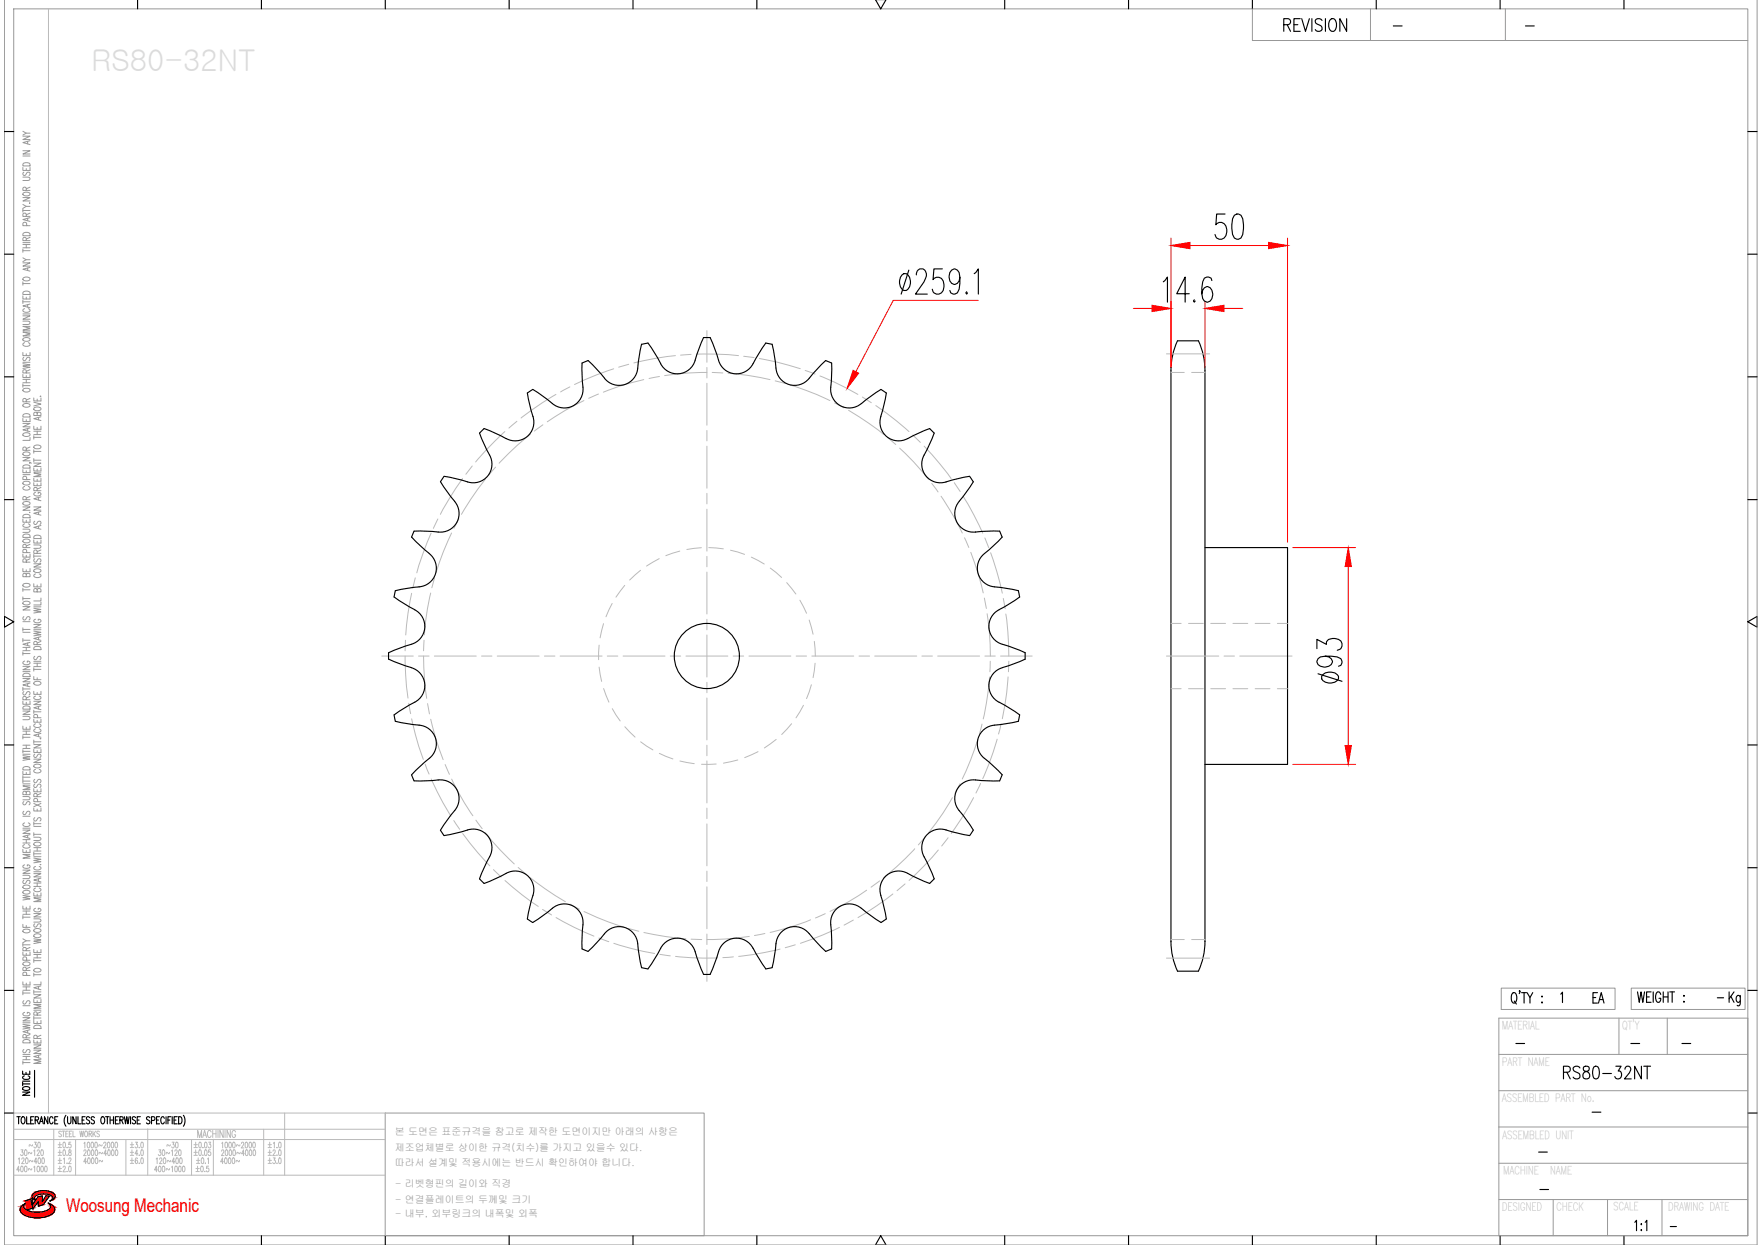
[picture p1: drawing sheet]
<svg xmlns="http://www.w3.org/2000/svg" width="297mm" height="210mm" viewBox="0 0 297 210" stroke-linecap="round" stroke-linejoin="round" font-family="sans-serif">
<defs><g id="words">
<text font-size="5.3" x="290.7" y="170.7">Kg</text>
<text font-size="4.9" x="267.8" y="170.4">EA</text>
<text font-size="3.2" fill="#f00" x="11.1" y="204.3">Woosung Mechanic</text>
<g font-size="2.6">
<text x="234.2" y="5.6">-</text>
<text x="256.5" y="5.6">-</text>
<text x="288.9" y="169.3">-</text>
<text x="254.7" y="177.1">-</text>
<text x="274.1" y="177.1">-</text>
<text x="282.9" y="177.1">-</text>
<text x="267.8" y="188.7">-</text>
<text x="258.6" y="195.4">-</text>
<text x="258.9" y="201.8">-</text>
<text x="280.8" y="208.1">-</text>
</g>
<g font-size="1.7" fill="#989898">
<text x="66.6" y="191.4">본 도면은 표준규격을 참고로 제작한 도면이지만 아래의 사항은</text>
<text x="66.6" y="194.1">제조업체별로 상이한 규격(치수)를 가지고 있을수 있다.</text>
<text x="66.6" y="196.6">따라서 설계및 적용시에는 반드시 확인하여야 합니다.</text>
<text x="66.7" y="200.2">- 리벳형핀의 길이와 직경</text>
<text x="66.7" y="202.8">- 연결플레이트의 두께및 크기</text>
<text x="66.7" y="205.2">- 내부, 외부링크의 내폭및 외폭</text>
</g>
</g></defs>
<!-- layer: 0 -->
<g fill="none" stroke="#989898" stroke-width=".17">
<path d="M.7 -.1v210h295.7v-210M2.3 1.5h292.5v206.8h-292.5zM211.3 1.5v5.3h83.5M231.2 1.5v5.3M253.9 1.5v5.3M3.9 33.3h1.2l-1.2 .6h1.2M3.9 29.9h.8l.4 .2-.2 .3h-1M3.9 28.2v.5h1.2v-.5M3.9 25.4h1.2l-1.2 .6h1.2M3.9 23h1.2l-1.2 .5h1.2M3.9 35.2v.6M3.9 35.5h1.2"/>
<path d="M3.9 34.5l.5 .3M3.9 26.3h1.2M3.9 22.1l.5 .4M3.9 39.3a.82 .82 0 0 1 1.2 .1v.3h-1.2zM3.9 32.5a.91 .91 0 0 1 1.2 .1 .64 .64 0 0 1-.6 .4 .64 .64 0 0 1-.6-.4zM3.9 27.6a.84 .84 0 0 1 1.2 .1v.3h-1.2zM4 29l-.1 .4 .1 .2 .3-.1a.52 .52 0 0 1 .7-.4l.1 .3-.2 .2M4.4 36.5v-.5h-.4l-.1 .5h1.2M4.4 32.1l-.1-.5h-.4v.5h1.2M4.4 28.4v.3M4.5 38.1l-.1-.5-.1-.1-.4 .1v.5h1.2M4.7 23.8v.4"/>
<path d="M4.7 36.8v.4M5 34.2v.1zM5.1 36.7l-1.2 .3 1.2 .3M5.1 34.8h-.7l-.5 .3M5.1 23.7l-1.2 .3 1.2 .4M5.1 22.5h-.7l-.5 .3M5.1 35.9l-.7 .3M5.1 31.6l-.7 .2M3.9 59.4v.6h1.2v-.6M3.9 54.1h.8l.4 .3-.2 .3h-1M3.9 53.2h1.2l-1.2 .6h1.2M3.9 49.9v.5h1.2v-.5"/>
<path d="M3.9 44.3h1.2l-1.2 .6h1.2M3.9 42v.5M3.9 47.5v.6M3.9 50.6v.6M3.9 52.9h1.2M3.9 50.9h1.2M3.9 47.8h1.2M3.9 43.5l.5 .3M3.9 42.3h1.2M3.9 41.8h1.2M3.9 41.2h1.2M3.9 40.9h1.2"/>
<path d="M3.9 57.1a.91 .91 0 0 1 1.2 0 .69 .69 0 0 1-1.2 .3zM3.9 49.2a.82 .82 0 0 1 1.2 .2v.2h-1.2zM3.9 46.9a.71 .71 0 0 1 1.2 .2 .7 .7 0 0 1-1.2-.1zM4.2 57.8a.32 .32 0 0 0-.3 .4 .32 .32 0 0 0 .4 .2h.3a.32 .32 0 0 0 .5-.2 .32 .32 0 0 0-.3-.4M4.2 52a.32 .32 0 0 0-.3 .5 .32 .32 0 0 0 .4 .2h.3a.32 .32 0 0 0 .5-.2 .32 .32 0 0 0-.3-.5M4.4 40.6v-.5h-.4l-.1 .5h1.2M4.4 41.2v.6M4.4 50.1v.3M4.4 59.6v.4M4.7 45.2v.4M4.7 51.4v.4M5.1 56h-1.2l1.2 .3-1.2 .3h1.2"/>
<path d="M5.1 55h-1.2l1.2 .3-1.2 .4h1.2M5.1 51.3l-1.2 .3 1.2 .3M5.1 45.1l-1.2 .3 1.2 .3M5.1 43.8h-.7l-.5 .3M5.1 40l-.7 .3M3.9 79.2v.5h1.2v-.5M3.9 77.1h1.2l-1.2 .6h1.2M3.9 73.2a.72 .72 0 0 1 1.2 .2 .87 .87 0 0 1-1.2 0zM3.9 71.4h1.2l-1.2 .6h1.2M3.9 70.5v.6h1.2v-.6M3.9 63.1v.5h1.2v-.5M3.9 61.3l1.2 .2-1.2 .2 1.2 .2-1.2 .2"/>
<path d="M3.9 64.7v.6M3.9 65h1.2M3.9 64.5h1.2M3.9 64h1.2M3.9 61.1h1.2M3.9 78.5a.84 .84 0 0 1 1.2 .1v.3h-1.2zM3.9 76.4a.71 .71 0 0 1 1.2 .2 .7 .7 0 0 1-1.2-.2zM3.9 69.9a.79 .79 0 0 1 1.2 .1v.3h-1.2zM3.9 68.2a.91 .91 0 0 1 1.2 .1 .69 .69 0 0 1-1.2 .2zM3.9 65.6a.74 .74 0 0 1 1.2 .2 .7 .7 0 0 1-1.2-.1zM4 60.2a.29 .29 0 0 0-.1 .5 .29 .29 0 0 0 .5-.1l.1-.2a.31 .31 0 0 1 .5-.1 .31 .31 0 0 1-.1 .5M4.4 75.9v-.5h-.5v.5h1.2"/>
<path d="M4.4 67.7v-.4l-.4-.1-.1 .5h1.2M4.4 62.9v-.5h-.5v.5h1.2M4.4 63.3v.3M4.4 64v.5M4.4 70.8v.3M4.4 79.4v.3M4.7 72.3v.4M5 78l.3 .1M5.1 73.8v.4h-1.2M5.1 72.2l-1.2 .3 1.2 .3M5.1 75.4l-.7 .2M5.1 67.2l-.7 .3"/>
<path d="M5.1 62.3l-.7 .3M5.7 78.9v.5h1.2v-.5M5.7 78.1h1.2l-1.2 .5h1.2M5.7 71.9v.5h1.2v-.5M5.7 67.8l1.2 .3-1.2 .3M5.7 67.1v.5h1.2v-.5M5.7 73.5v.5M5.7 75.8v.6M5.7 77.3v.6M5.7 77.6h1.2M5.7 76.1h1.2M5.7 73.7h1.2"/>
<path d="M5.7 73.3h1.2M5.7 72.7h1.2M5.8 75.2a.71 .71 0 0 1 1.1 .2 .73 .73 0 0 1-1.2-.1zM5.8 68.8a.91 .91 0 0 1 1.1 0 .69 .69 0 0 1-1.1 .3zM6.3 69.7l.2-.2h.3l.1 .2v.4h-1.2l.1-.6 .4 .1 .1 .5M6.3 67.3v.3M6.3 72.1v.3M6.3 72.7v.6M6.3 79.1v.3M6.5 70.4v.4M6.8 66.8h.1zM6.9 79.7h-1.2l1.2 .3-1.2 .4h1.2"/>
<path d="M6.9 70.3l-1.2 .3 1.2 .3M3.9 95.9v.5h1.2v-.5M3.9 93.4v.5h1.2v-.5M3.9 89.2h1l.2 .2-.2 .3-1 .1M3.9 87.5v.5h1.2v-.5M3.9 85.5h1.2l-1.2 .5h1.2M3.9 99.2v.5M3.9 99.4h1.2M3.9 80h1.2M3.9 98.5a.91 .91 0 0 1 1.2 .1 .64 .64 0 0 1-.6 .4 .64 .64 0 0 1-.6-.4zM3.9 91.1a.71 .71 0 0 1 1.2 .2 .73 .73 0 0 1-1.2-.2zM3.9 90.2a.79 .79 0 0 1 1.2 .1v.3h-1.2z"/>
<path d="M3.9 86.9a.82 .82 0 0 1 1.2 .1v.3h-1.2zM3.9 84.7a.91 .91 0 0 1 1.2 .1 .64 .64 0 0 1-.6 .4 .64 .64 0 0 1-.6-.4zM3.9 81.3a.91 .91 0 0 1 1.2 .1 .64 .64 0 0 1-.6 .4 .64 .64 0 0 1-.6-.4zM4.2 88.3a.32 .32 0 0 0-.3 .4 .32 .32 0 0 0 .4 .2h.3a.32 .32 0 0 0 .5-.2 .32 .32 0 0 0-.3-.4M4.2 82a.32 .32 0 0 0-.3 .4 .32 .32 0 0 0 .4 .2h.3a.32 .32 0 0 0 .5-.2 .32 .32 0 0 0-.3-.4M4.4 96.9l.3-.2h.3l.1 .2v.3h-1.2l.1-.5h.4v.5M4.4 94.8v-.5l-.4-.1-.1 .6h1.2M4.4 92.3l-.1-.5-.4 .1v.4h1.2M4.4 84.3v-.5l-.4-.1-.1 .6h1.2M4.4 87.7v.3M4.4 93.6v.3M4.4 96.1v.3"/>
<path d="M4.5 93.2l-.1-.5h-.5v.5h1.2M4.5 80.8l-.1-.4-.1-.1-.4 .1v.4h1.2M5 86.4h.1M5.1 94.2l-.7 .3M5.1 91.8l-.7 .2M5.1 83.7l-.7 .3M5.7 98.4v.5h1.2v-.5M5.7 95.1h1.2l-1.2 .5h1.2M5.7 91.9h.9l.3 .2-.2 .3h-1M5.7 91v.6h1.2v-.6M5.7 85.5h1.2l-1.2 .5h1.2M5.7 81.4v.5h1.2v-.5"/>
<path d="M5.7 80.6v.5h1.2v-.5M5.7 93.5v.6M5.7 93.8h1.2M5.8 96a.91 .91 0 0 1 1.1 .1 .64 .64 0 0 1-.6 .4 .64 .64 0 0 1-.6-.4zM5.8 90.4a.79 .79 0 0 1 1.1 .1v.3h-1.2zM5.9 94.2a.29 .29 0 0 0-.2 .5 .29 .29 0 0 0 .5-.1l.1-.2a.31 .31 0 0 1 .5-.1 .31 .31 0 0 1-.1 .5M5.9 87.9l-.2 .2 .2 .3 .3-.1 .1-.3a.3 .3 0 0 1 .5-.1 .3 .3 0 0 1-.1 .5M6 96.8a.32 .32 0 0 0-.3 .4 .32 .32 0 0 0 .5 .2h.2a.32 .32 0 0 0 .5-.2 .32 .32 0 0 0-.3-.4M6 83a.32 .32 0 0 0-.3 .4 .32 .32 0 0 0 .5 .2h.2a.34 .34 0 0 0 .5-.3 .34 .34 0 0 0-.5-.3v.2M6.3 99.4l.2-.2 .3 .1 .1 .1v.4h-1.2l.1-.5h.4l.1 .5M6.3 93.3l-.1-.5h-.4l-.1 .5h1.2M6.3 82.7l-.1-.5h-.4l-.1 .5h1.2"/>
<path d="M6.3 80.8v.3M6.3 81.6v.3M6.3 91.2v.4M6.3 98.6v.3M6.5 83.9v.4M6.5 86.4v.4M6.5 88.7v.4M6.9 88.6l-1.2 .3 1.2 .3M6.9 86.2l-1.2 .3 1.2 .4M6.9 83.8l-1.2 .3 1.2 .3M6.9 92.7l-.6 .3M6.9 82.2l-.6 .3"/>
<path d="M3.9 119.9h1.2l-1.2 .6h1.2M3.9 118.2v.5h1.2v-.5M3.9 114.4h1.2l-1.2 .5h1.2M3.9 112.3h1.2l-1.2 .6h1.2M3.9 102.3h1.2l-1.2 .5h1.2M3.9 100.6v.6M3.9 105.8v.6M3.9 107.6v.6M3.9 109.9v.6M3.9 115.9v.5M3.9 116.2h1.2M3.9 113.2h1.2"/>
<path d="M3.9 110.2h1.2M3.9 109.7h1.2M3.9 109.1h1.2M3.9 107.9h1.2M3.9 106.6h1.2M3.9 106.1h1.2M3.9 104.8h1.2M3.9 100.9h1.2M3.9 119.2a.84 .84 0 0 1 1.2 .1v.3h-1.2zM3.9 113.7a.82 .82 0 0 1 1.2 .1v.3h-1.2zM3.9 101.5a.91 .91 0 0 1 1.2 .1 .69 .69 0 0 1-1.2 .2zM4 116.6a.29 .29 0 0 0-.1 .5 .29 .29 0 0 0 .5-.1l.1-.2a.31 .31 0 0 1 .5-.1 .31 .31 0 0 1-.1 .5"/>
<path d="M4 104a.29 .29 0 0 0-.1 .4 .29 .29 0 0 0 .5 0l.1-.3a.31 .31 0 0 1 .5-.1 .31 .31 0 0 1-.1 .5M4.2 111.5a.32 .32 0 0 0-.3 .4 .32 .32 0 0 0 .4 .2h.3a.34 .34 0 0 0 .5-.3 .34 .34 0 0 0-.5-.3v.2M4.4 118v-.5l-.4-.1-.1 .6h1.2M4.4 109.1v.6M4.4 118.4v.3M4.7 108.4v.4M4.7 115.3v.4M5.1 115.2l-1.2 .3 1.2 .3M5.1 108.3l-1.2 .3 1.2 .3M5.1 117.4l-.7 .3M5.7 118.2h1.2l-1.2 .6h1.2M5.7 116.6v.5h1.2v-.5"/>
<path d="M5.7 114.1v.5h1.2M5.7 106.4l1.2 .2-1.2 .2 1.2 .2-1.2 .2M5.7 105.3h1.2l-1.2 .5h1.2M5.7 102.5l1.2 .3-1.2 .1 1.2 .3-1.2 .1M5.7 112.6v.5M5.7 119.7v.6M5.7 112.9h1.2M5.7 112.4h1.2M5.7 111.8h1.2M5.7 111.5h1.2M5.7 106.2h1.2M5.7 102.3h1.2"/>
<path d="M5.8 115a.71 .71 0 0 1 1.1 .3 .7 .7 0 0 1-1.2-.2zM5.8 109.1a.84 .84 0 0 1 1.1 .2v.2h-1.2zM5.9 110.7a.29 .29 0 0 0-.2 .4 .29 .29 0 0 0 .5 0l.1-.3a.31 .31 0 0 1 .5-.1 .31 .31 0 0 1-.1 .5M6 117.4a.32 .32 0 0 0-.3 .4 .32 .32 0 0 0 .5 .2h.2a.32 .32 0 0 0 .5-.2 .32 .32 0 0 0-.3-.4M6 104.4a.32 .32 0 0 0-.3 .4 .32 .32 0 0 0 .5 .2h.2a.33 .33 0 0 0 .5-.3 .33 .33 0 0 0-.5-.3v.2M6.3 108.7l-.1-.5h-.4l-.1 .5h1.2M6.3 111.8v.6M6.3 114.3v.3M6.3 116.7v.4M6.5 107.5v.4M6.5 119.1v.4M6.9 119l-1.2 .3 1.2 .3"/>
<path d="M6.9 107.3l-1.2 .3 1.2 .4M6.9 101.5v.5h-1.2M6.9 100.8v.5h-1.2M6.9 108.1l-.6 .3M3.9 139.9h1.2l-1.2 .6h1.2M3.9 134.3h.8l.4 .2-.2 .3h-1M3.9 130v.6h1.2v-.6M3.9 127.4l1.2 .2-1.2 .2 1.2 .2-1.2 .2M3.9 122.4v.6h1.2v-.6M3.9 120.8h.8l.4 .2-.2 .3h-1M3.9 124v.6M3.9 126.4v.6"/>
<path d="M3.9 130.8v.5M3.9 131.4v.6M3.9 139.6h1.2M3.9 137.6h1.2M3.9 132.2h1.2M3.9 131.7h1.2M3.9 131h1.2M3.9 127.2h1.2M3.9 126.7h1.2M3.9 126.2h1.2M3.9 125.6h1.2M3.9 124.3h1.2"/>
<path d="M3.9 123.8h1.2M3.9 123.3h1.2M3.9 129.4a.82 .82 0 0 1 1.2 .1v.3h-1.2zM4 136.8a.29 .29 0 0 0-.1 .4 .29 .29 0 0 0 .5 0l.1-.3a.31 .31 0 0 1 .5-.1 .31 .31 0 0 1-.1 .5M4 135.1l-.1 .2 .1 .4 .3-.1 .2-.3a.3 .3 0 0 1 .5-.1 .3 .3 0 0 1-.1 .5M4.2 138.7a.32 .32 0 0 0-.3 .4 .32 .32 0 0 0 .4 .3h.3a.32 .32 0 0 0 .5-.3 .32 .32 0 0 0-.3-.4M4.4 133.6l.3-.2h.3l.1 .2v.4h-1.2l.1-.6 .4 .1v.5M4.4 122.6v.4M4.4 123.3v.5M4.4 125.6v.6M4.4 130.2v.4M5.1 132.5h-1.2l1.2 .3-1.2 .3h1.2"/>
<path d="M5.7 136.2v.5h1.2v-.5M5.7 133v.5h1.2v-.5M5.7 128h1.2l-1.2 .6h1.2M5.7 126.3v.6h1.2v-.6M5.7 125.5h1.2l-1.2 .6h1.2M5.7 121.3v.5h1.2v-.5M5.7 124.8v.5M5.7 138.6v.5M5.7 139.3h1.2M5.7 138.9h1.2M5.7 135.5l1.2 .5M5.7 125.1h1.2"/>
<path d="M5.7 120h1.2M5.8 129a.91 .91 0 0 1 1.1 .1 .69 .69 0 0 1-1.1 .2zM5.9 137.9a.29 .29 0 0 0-.2 .4 .29 .29 0 0 0 .5 0l.1-.3a.31 .31 0 0 1 .5-.1 .31 .31 0 0 1-.1 .5M5.9 132.2l-.2 .4a.26 .26 0 0 0 .2 .2 .26 .26 0 0 0 .3-.2l.1-.2a.31 .31 0 0 1 .5-.1 .31 .31 0 0 1-.1 .5M5.9 131.4a.29 .29 0 0 0-.2 .5 .29 .29 0 0 0 .5-.1l.1-.2a.31 .31 0 0 1 .5-.1 .31 .31 0 0 1-.1 .5M5.9 127.1a.29 .29 0 0 0-.2 .5 .29 .29 0 0 0 .5-.1l.1-.2a.31 .31 0 0 1 .5-.1 .31 .31 0 0 1-.1 .5M6 129.7a.32 .32 0 0 0-.3 .4 .32 .32 0 0 0 .5 .2h.2a.32 .32 0 0 0 .5-.2 .32 .32 0 0 0-.3-.4M6 122.9a.32 .32 0 0 0-.3 .4 .32 .32 0 0 0 .5 .2h.2a.32 .32 0 0 0 .5-.2 .32 .32 0 0 0-.3-.4M6 122a.32 .32 0 0 0-.3 .5 .32 .32 0 0 0 .5 .2h.2a.32 .32 0 0 0 .5-.2 .32 .32 0 0 0-.3-.5M6.3 134.3l-.1-.4-.4-.1-.1 .5h1.2M6.3 121.4v.4M6.3 126.5v.4"/>
<path d="M6.3 133.2v.3M6.3 136.4v.3M6.3 135.2v-.5l-.2-.1-.3 .1-.1 .5h1.2M6.3 121v-.5h-.5l-.1 .5h1.2M6.5 123.8v.4M6.8 124.5h.1zM6.9 123.6l-1.2 .4 1.2 .3M6.9 135.5l-1.2 .5M6.9 133.8l-.6 .2M3.9 155.8v.6h1.2M3.9 152.8v.5h1.2v-.5M3.9 151l1.2 .1-1.2 .2 1.2 .2-1.2 .2"/>
<path d="M3.9 149.5a.72 .72 0 0 1 1.2 .1 .87 .87 0 0 1-1.2 0zM3.9 147.6h.8l.4 .2-.2 .3h-1M3.9 146.7h1.2l-1.2 .5h1.2M3.9 143.2v.5h1.2v-.5M3.9 154.4v.5M3.9 159v.6M3.9 159.3h1.2M3.9 158.3l.5 .3M3.9 154.6h1.2M3.9 154.1h1.2M3.9 153.6h1.2M3.9 142.1h1.2"/>
<path d="M3.9 141.6h1.2M3.9 156.8a.91 .91 0 0 1 1.2 .1 .64 .64 0 0 1-.6 .4 .64 .64 0 0 1-.6-.4zM3.9 150.3a.91 .91 0 0 1 1.2 0 .64 .64 0 0 1-.6 .5 .64 .64 0 0 1-.6-.5zM4 148.4a.29 .29 0 0 0-.1 .5 .29 .29 0 0 0 .5-.1l.1-.2a.31 .31 0 0 1 .5-.1 .31 .31 0 0 1-.1 .5M4.2 145.8a.32 .32 0 0 0-.3 .4 .32 .32 0 0 0 .4 .2h.3a.33 .33 0 0 0 .5-.3 .33 .33 0 0 0-.5-.3v.2M4.2 142.4a.32 .32 0 0 0-.3 .4 .32 .32 0 0 0 .4 .2h.3a.32 .32 0 0 0 .5-.2 .32 .32 0 0 0-.3-.4M4.4 141.6v.5M4.4 143.4v.3M4.4 152.9v.4M4.4 153.6v.5M4.4 156v.4M4.7 140.8v.4"/>
<path d="M5.1 158.6h-.7l-.5 .3M5.1 144.1h-1.2l1.2 .3-1.2 .3h1.2M5.1 140.7l-1.2 .3 1.2 .4M5.1 159.7l-.7 .3M5.7 158.3l1.2 .2-1.2 .2 1.2 .2-1.2 .2M5.7 154.9h.9l.3 .2-.2 .3-1 .1M5.7 154h1.2l-1.2 .6h1.2M5.7 150.5v.6h1.2v-.6M5.7 147.3h1.2l-1.2 .5h1.2M5.7 144.7l1.2 .2-1.2 .2 1.2 .2-1.2 .2M5.7 141.2h.9l.3 .2-.2 .3h-1M5.7 140.4v.5"/>
<path d="M5.7 143.7v.5M5.7 149.5h1.2M5.7 148.9h1.2M5.7 147h1.2M5.7 144.4h1.2M5.7 143.9h1.2M5.7 143.5h1.2M5.7 142.9h1.2M5.7 140.7h1.2M5.8 157.6a.71 .71 0 0 1 1.1 .2 .7 .7 0 0 1-1.2-.1zM5.8 156.7a.71 .71 0 0 1 1.1 .2 .7 .7 0 0 1-1.2-.1zM5.8 142.1a.71 .71 0 0 1 1.1 .3 .7 .7 0 0 1-1.2-.2z"/>
<path d="M5.9 155.8l-.2 .1 .2 .4 .3-.1 .1-.3a.3 .3 0 0 1 .5-.1 .3 .3 0 0 1-.1 .5M6 153.1a.32 .32 0 0 0-.3 .4 .32 .32 0 0 0 .5 .2h.2a.34 .34 0 0 0 .5-.3 .34 .34 0 0 0-.5-.3v.2M6 149.7a.32 .32 0 0 0-.3 .4 .32 .32 0 0 0 .5 .2h.2a.32 .32 0 0 0 .5-.2 .32 .32 0 0 0-.3-.4M6 146.1a.32 .32 0 0 0-.3 .4 .32 .32 0 0 0 .5 .2h.2a.32 .32 0 0 0 .5-.2 .32 .32 0 0 0-.3-.4M6.3 142.9v.6M6.3 148.9v.6M6.3 150.7v.4M6.5 148.2v.4M6.8 145.8h.1zM6.9 151.4h-1.2l1.2 .3-1.2 .3h1.2M6.9 148.1l-1.2 .3 1.2 .3M3.9 172.7l1.2 .2-1.2 .2 1.2 .2-1.2 .2"/>
<path d="M3.9 171.6h1.2l-1.2 .5h1.2M3.9 165.5v.6h1.2v-.6M3.9 160.5v.6h1.2v-.6M3.9 179.1h1.2M3.9 167.1v.6M3.9 178.9v.5M3.9 178.7h1.2M3.9 178.1h1.2M3.9 177.8h1.2M3.9 172.4h1.2M3.9 169.6h1.2M3.9 167.4h1.2"/>
<path d="M3.9 167h1.2M3.9 166.4h1.2M3.9 175.4a.82 .82 0 0 1 1.2 .1v.3h-1.2zM3.9 162.3a.71 .71 0 0 1 1.2 .3 .7 .7 0 0 1-1.2-.2zM4 176.9l-.1 .2 .1 .4 .3-.1 .2-.3a.3 .3 0 0 1 .5-.1 .3 .3 0 0 1-.1 .5M4 168.7a.29 .29 0 0 0-.1 .5 .29 .29 0 0 0 .5-.1l.1-.2a.31 .31 0 0 1 .5-.1 .31 .31 0 0 1-.1 .5M4.2 170.7a.32 .32 0 0 0-.3 .4 .32 .32 0 0 0 .4 .2h.3a.33 .33 0 0 0 .5-.3 .33 .33 0 0 0-.5-.3v.2M4.4 175v-.5l-.4-.1-.1 .6h1.2M4.4 163.6v-.5h-.4l-.1 .5h1.2M4.4 160.3v-.5h-.4l-.1 .5h1.2M4.4 160.7v.4M4.4 165.7v.4"/>
<path d="M4.4 166.4v.6M4.4 178.1v.6M4.5 164.5l-.1-.5h-.5v.5h1.2M4.5 161.9l-.1-.5-.1-.1-.4 .1v.5h1.2M4.7 173.7v.4M5.1 173.6l-1.2 .3 1.2 .4M5.1 174.4l-.7 .3M5.1 163.1l-.7 .2M5.7 177.1h1.2l-1.2 .5h1.2M5.7 176.2h1.2l-1.2 .5h1.2M5.7 175.3v.5h1.2v-.5M5.7 172v.6h1.2v-.6"/>
<path d="M5.7 168.5v.5h1.2v-.5M5.7 167.7h1.2l-1.2 .6h1.2M5.7 160.1v.5h1.2v-.5M5.7 171.6h1.2M5.7 161.7v.6M5.7 164.1v.5M5.7 166.9v.6M5.7 171.4v.5M5.7 170.3h1.2M5.7 167.2h1.2M5.7 164.3h1.2M5.7 162h1.2"/>
<path d="M5.7 161.5h1.2M5.7 160.9h1.2M5.8 173a.82 .82 0 0 1 1.1 .1v.3h-1.2zM5.8 163.4a.71 .71 0 0 1 1.1 .3 .87 .87 0 0 1-1.2 0zM6.3 175.1l-.1-.5h-.4l-.1 .5h1.2M6.3 171.1l-.1-.4-.4-.1-.1 .5h1.2M6.3 160.3v.3M6.3 160.9v.6M6.3 168.7v.3M6.3 172.2v.4M6.3 175.5v.3M6.5 166.3v.4"/>
<path d="M6.5 177.9v.4M6.9 178.7h-1.2l1.2 .3-1.2 .3h1.2M6.9 177.8l-1.2 .3 1.2 .3M6.9 169.3h-1.2l1.2 .4-1.2 .3h1.2M6.9 166.2l-1.2 .3 1.2 .4M6.9 165.5v.5h-1.2M6.9 174.5l-.6 .3M6.9 170.6l-.6 .3M252.8 177.8h42M252.8 171.7h42v36.6h-42zM253.2 166.6h19.2v3.6h-19.2zM273.1 171.7v6.1"/>
<path d="M275.2 166.6h19.2v3.6h-19.2zM281.2 171.7v6.1M65 187.7h53.8v20.6h-53.8zM252.8 196.1h42M252.8 183.9h42M252.8 190h42M252.8 202.2h42M262 202.2v6.1M271.2 202.2v6.1M280.3 202.2v6.1"/>
</g>
<g fill="none" stroke="#000" stroke-width=".19">
<path d="M23.2 -.1v1.6M44.1 -.1v1.6M65 -.1v1.6M85.9 -.1v1.6M106.8 -.1v1.6M127.7 -.1v1.6M147.7 -.1l.9 1.6 .9-1.6M169.5 -.1v1.6M190.4 -.1v1.6M211.3 -.1v1.6M232.1 -.1v1.6M253 -.1v1.6"/>
<path d="M273.9 -.1v1.6M216.5 4.2h.8a.52 .52 0 0 0 .4-.5 .52 .52 0 0 0-.4-.6h-.8v2.2M217.1 4.2l.6 1.1M218.3 4.2h.6M219.3 3.1h-1v2.2h1M219.6 3.1l.6 2.2 .7-2.2M221.3 3.1v2.2M223 3.4a.58 .58 0 0 0-.7-.3 .58 .58 0 0 0-.4 .8l.8 .4a.53 .53 0 0 1 .3 .5 .53 .53 0 0 1-.4 .5h-.3l-.4-.3M223.6 3.1v2.2M224.5 3.3l.1-.2a.93 .93 0 0 1 .8 1.4l-.1 .3a.57 .57 0 0 1-.5 .5 .57 .57 0 0 1-.6-.5 1.47 1.47 0 0 1 .3-1.5zM227.1 3.1v2.2l-1.1-2.2v2.2M.7 22.2h1.6"/>
<path d="M294.8 22.2h1.6M.7 42.9h1.6M108.2 58l-.6 3.5a3.2 3.2 0 0 1-2.2 3.3 3.2 3.2 0 0 1-3.8-1.5l-2.4-2.5M109.3 57.8l-1.1 .3M118.7 56.9l-1.3 3.3a3.2 3.2 0 0 1-2.9 2.8 3.2 3.2 0 0 1-3.3-2.2l-1.9-3M118.7 56.9h1.1M119.8 56.9l1.2 3.3a3.2 3.2 0 0 0 2.6 2.8 3.2 3.2 0 0 0 3.4-1.7M129.2 57.8l1 .3M129.2 57.8l-2.2 3.5M130.2 58l.6 3.5a3.2 3.2 0 0 0 2.3 3.3 3.2 3.2 0 0 0 3.8-1.5l2.4-2.5M198.6 57.5h3.5l.8 2 .3 2.2v97l-.2 2.2-.3 1.5-.6 1.3h-3.5l-.7-2.1-.4-2.1v-97.1l.1-1.4 .3-1.5zM294.8 42.9h1.6"/>
<path d="M.7 63.5h1.6M81.7 72.3l-.8 .7 1.4 3.2a3.2 3.2 0 0 1 0 4 3.2 3.2 0 0 1-4 .9l-3.4-.8M81.7 72.3l3.7 1.7M93.2 68l-1.9-1.4-1.4-.9-1 .6 .8 3.4a3.2 3.2 0 0 1-.6 3.7 3.2 3.2 0 0 1-3.7 .5M99.2 60.8l-1 .4 .1 3.5a3.2 3.2 0 0 1-1.4 3.6 3.2 3.2 0 0 1-3.7-.3M139.3 60.8l1 .4-.1 3.5a3.2 3.2 0 0 0 1.3 3.6 3.2 3.2 0 0 0 3.8-.3M145.3 68l3.3-2.3 .9 .6-.8 3.4a3.2 3.2 0 0 0 .6 3.7 3.2 3.2 0 0 0 3.8 .5M156.8 72.3l.8 .7-1.4 3.2a3.2 3.2 0 0 0-.2 3.8 3.2 3.2 0 0 0 3.6 1.2M156.8 72.3l-3.7 1.7M294.8 63.5h1.6M.7 84.2h1.6M69.4 90.5l2.6 2.5a3.2 3.2 0 0 1 1.5 3.7 3.2 3.2 0 0 1-3.4 2.3l-3.4 .6-.2 1.1"/>
<path d="M69.8 89.6l-.4 1M74.9 80.3l-.6 .9 2.4 3.3M76.7 84.5a3.2 3.2 0 0 1 .2 3.8 3.2 3.2 0 0 1-3.6 1.3h-3.4M161.8 84.5a3.2 3.2 0 0 0-.2 3.8 3.2 3.2 0 0 0 3.5 1.3h3.5l.4 1M163.6 80.3l-4 .9M163.6 80.3l.6 .9-2.4 3.3M169 90.5l-2.5 2.5a3.2 3.2 0 0 0-1.5 3.7 3.2 3.2 0 0 0 3.3 2.3l3.5 .6M171.8 99.6l.2 1.1-3 1.8a3.2 3.2 0 0 0-2.2 3.4 3.2 3.2 0 0 0 2.9 2.9l3.2 1.2v1.1M203.2 92.3h14v36.6h-14M294.8 84.2h1.6M.7 103.9l1.6 .9-1.6 .9zM65.5 110.1v1"/>
<path d="M65.6 111.1l3.2 1.3a3.2 3.2 0 0 1 2.8 2.6 3.2 3.2 0 0 1-1.7 3.4M66.5 100.7l2.9 1.8a3.2 3.2 0 0 1 2.2 3.4 3.2 3.2 0 0 1-2.8 2.9l-3.2 1.2M70 118.4l-3.5 2.1M168.5 118.4l2 1.1 1.5 1-.2 1.1M172.9 111.1l-3.2 1.3a3.2 3.2 0 0 0-2.8 2.6 3.2 3.2 0 0 0 1.6 3.4M294.8 104.8l1.6-.9v1.8zM.7 125.6h1.6M66.5 120.5l.2 1.1 3.4 .6a3.2 3.2 0 0 1 3.4 2.3 3.2 3.2 0 0 1-1.5 3.7l-2.6 2.4 .4 1M69.9 131.6h3.4a3.2 3.2 0 0 1 3.6 1.3 3.2 3.2 0 0 1-.2 3.8M76.7 136.7l-2.4 3.3 .6 .9 3.4-.8a3.2 3.2 0 0 1 4 .8 3.2 3.2 0 0 1 0 4.1l-1.4 3.2M159.6 139.9l4 1M159.6 139.9a3.2 3.2 0 0 0-3.6 1.3 3.2 3.2 0 0 0 .2 3.8l1.4 3.2"/>
<path d="M171.8 121.6l-3.5 .6a3.2 3.2 0 0 0-3.3 2.3 3.2 3.2 0 0 0 1.5 3.7l2.5 2.4-.2 .5-.2 .5h-3.5a3.2 3.2 0 0 0-3.7 1.5 3.2 3.2 0 0 0 .8 4l2 2.9-.6 .9M294.8 125.6h1.6M.7 146.3h1.6M80.9 148.2l.8 .7M81.7 148.9l3.2-1.4a3.2 3.2 0 0 1 4 .1 3.2 3.2 0 0 1 .8 3.9l-.7 3.4 .9 .6M93.2 153.1a3.2 3.2 0 0 1 3.8-.2 3.2 3.2 0 0 1 1.3 3.6l-.1 3.5 .5 .2 .5 .2 2.4-2.5a3.2 3.2 0 0 1 3.8-1.5 3.2 3.2 0 0 1 2.2 3.3l.6 3.4 1.1 .3 2.1-3.5M93.2 153.1l-3.3 2.4M111.4 159.9a3.2 3.2 0 0 1 3.4-1.7 3.2 3.2 0 0 1 2.6 2.8l1.3 3.3h1.1M127 159.9a3.2 3.2 0 0 0-3.4-1.7 3.2 3.2 0 0 0-2.6 2.8l-1.2 3.3M127 159.9l2.2 3.5 1-.3M145.3 153.1a3.2 3.2 0 0 0-3.8-.2 3.2 3.2 0 0 0-1.3 3.6l.1 3.5-.3 .1-.7 .3-2.4-2.5a3.2 3.2 0 0 0-3.8-1.5 3.2 3.2 0 0 0-2.3 3.3l-.6 3.4M145.3 153.1l3.3 2.4"/>
<path d="M156.8 148.9l-3.2-1.4a3.2 3.2 0 0 0-4 .1 3.2 3.2 0 0 0-.9 3.9l.8 3.4-.9 .6M157.6 148.2l-.8 .7M294.8 146.3h1.6M.7 167h1.6M255.2 167.4h.1a.77 .77 0 0 1 .5 1v.3a.41 .41 0 0 1-.4 .4 .41 .41 0 0 1-.4-.4l-.1-.7zM255.4 168.8l.4 .5M256.4 167.1l-.1 .1v-.1v-.1l.1 .1-.1 .4M256.7 167.4h.8M257.1 167.4v1.7M257.6 167.4l.5 .8v.9M258.5 167.4l-.4 .8M260.1 168v.1z"/>
<path d="M260.1 168.9v.2zM263.3 167.6l.3-.3v1.7M267.2 179.9a.45 .45 0 0 0 .1 .7 .76 .76 0 0 1 .7 .4 .76 .76 0 0 1 0 .8 .64 .64 0 0 1-1-.2 .64 .64 0 0 1 .5-.9l.3-.1a.45 .45 0 0 0 .2-.7l-.3-.1zM268.9 179.9l.4-.1a1.05 1.05 0 0 1 .5 1.2l-.3 .8-.4 .1a1.05 1.05 0 0 1-.5-1.2zM272.5 179.8h.9l-.4 .8a.64 .64 0 0 1 .5 .9 .64 .64 0 0 1-1.1 0M276.2 167.2l.3 1.8 .3-1.8 .3 1.8 .3-1.8M276.9 179.8v2.1l-1.2-2.1v2.1M277.3 179.8h1.1M277.7 168.1h.5M277.8 179.8v2.1M278.5 167.2h-.8v1.8h.8M278.9 167.2v1.8"/>
<path d="M280.1 167.7a.4 .4 0 0 0-.4-.5 .4 .4 0 0 0-.4 .5v.9a.4 .4 0 0 0 .2 .3 .4 .4 0 0 0 .5 0l.1-.6h-.3M280.6 168.1h.8M280.6 167.2v1.8M281.4 167.2v1.8M281.7 167.2h.8M282.1 167.2v1.8M284 167.8v.2zM284 168.8v.2zM.7 187.7h1.6M2.8 188.3h.6M3.1 188.3v1.2M3.7 188.3h.1a.64 .64 0 0 1 .4 .6 .64 .64 0 0 1-.4 .6 .85 .85 0 0 1-.1-1.2z"/>
<path d="M3.8 184.1h1.2l-1.2 .6h1.2M3.8 180.6v.5h1.2v-.5M3.8 182.7h1.2M3.8 182.5v.5M3.8 182.3h1.2M3.9 183.4a.71 .71 0 0 1 1.1 .2 .7 .7 0 0 1-1.2-.2zM4.1 181.4a.32 .32 0 0 0-.3 .4 .32 .32 0 0 0 .5 .2l.7-.2v-.2l-.3-.2M4.4 180.8v.3M4.5 188.3v1.2h.5M5.2 188.8h.3M5.7 188.3h-.5v1.2h.5M5.8 180.5v4.5"/>
<path d="M5.9 188.8h.5l.1-.4-.6-.1v1.2M6.2 188.8l.3 .7M6.7 189.5l.3-1.2 .3 1.2M6.8 189.1h.4M8.1 188.3v1.2l-.6-1.2v1.2M8.9 188.5l-.2-.2a.64 .64 0 0 0-.4 .6 .64 .64 0 0 0 .4 .6l.2-.3M9.2 188.8h.4M9.7 188.3h-.5v1.2h.5M11.1 188a1.56 1.56 0 0 0 0 1.9M11.4 188.3v.8l.2 .4 .3-.2 .1-1M12.8 188.3v1.2l-.5-1.2v1.2M13.2 188.3v1.2h.4"/>
<path d="M13.9 188.8h.3M14.4 188.3h-.5v1.2h.5M15.1 188.4l-.2-.1-.3 .1 .1 .3 .4 .3v.3l-.2 .2-.3-.2M15.9 188.4l-.2-.1h-.3v.4l.4 .2 .1 .4-.2 .2-.3-.2M17.2 188.3h.1a.64 .64 0 0 1 .4 .6 .64 .64 0 0 1-.4 .6 .85 .85 0 0 1-.1-1.2zM17.8 188.3h.6M18.1 188.3v1.2M18.6 188.8h.5M18.6 188.3v1.2M19.1 188.3v1.2M19.5 188.8h.3M20 188.3h-.5v1.2h.5"/>
<path d="M20.2 188.8h.5l.1-.4-.6-.1v1.2M20.5 188.8l.3 .7M21 188.3l.2 1.2 .2-1.2 .2 1.2 .2-1.2M22 188.3v1.2M22.9 188.4l-.2-.1h-.3l-.1 .4 .5 .2 .1 .4-.2 .2-.4-.2M23.1 188.8h.4M23.7 188.3h-.6v1.2h.6M25.3 188.4a.29 .29 0 0 0-.5-.1 .29 .29 0 0 0 .1 .5l.3 .1 .1 .4-.2 .2-.4-.2M25.6 188.9l.4-.1 .1-.1-.1-.4h-.4v1.2M26.4 188.8h.3M26.9 188.3h-.5v1.2h.5M27.7 188.5l-.2-.2a.64 .64 0 0 0-.4 .6 .64 .64 0 0 0 .4 .6l.2-.3"/>
<path d="M28 188.3v1.2M28.3 188.8h.3M28.8 188.3h-.5v1.2M29 188.3v1.2M29.4 188.8h.3M29.9 188.3h-.5v1.2h.5M30.1 188.3a.64 .64 0 0 1 .6 .4 .64 .64 0 0 1-.2 .7l-.4 .1zM30.9 188a1.66 1.66 0 0 1 0 1.9M263.7 180.8h.8a.52 .52 0 0 0 .4-.5 .52 .52 0 0 0-.4-.5h-.8v2.1M264.3 180.8l.6 1.1M266.5 180.1a.61 .61 0 0 0-.7-.4 .61 .61 0 0 0-.4 .6l.1 .3 .8 .4a.55 .55 0 0 1-.2 .9h-.3l-.4-.3M270.3 181h1.5"/>
<path d="M274.1 180.3l.1-.3 .2-.2 .5 .1a.69 .69 0 0 1-.1 1l-.8 1h1.2M294.8 187.7h1.6M23.2 208.3v1.6M44.1 208.3v1.6M65 208.3v1.6M85.9 208.3v1.6M106.8 208.3v1.6M127.7 208.3v1.6M148.6 208.3l.9 1.6h-1.8zM169.5 208.3v1.6M190.4 208.3v1.6M211.3 208.3v1.6"/>
<path d="M232.1 208.3v1.6M253 208.3v1.6M273.9 208.3v1.6M275.7 206.1l.3-.4v1.8M276.8 206.3v.2zM276.8 207.3v.2zM277.5 206.1l.3-.4v1.8"/>
<circle cx="119.2" cy="110.6" r="5.5"/>
</g>
<g fill="none" stroke="#bababa" stroke-width=".17">
<path d="M8.2 1.5v186.2M2.3 187.7h62.7v20.6M2.3 190.4h62.7M2.3 192.1h62.7M2.3 198.1h62.7M3.1 195.4l.2-.2v1M3.3 197.2h-.5l.3-.6v1M3.5 193.9h.4l-.2 .3a.26 .26 0 0 1 .2 .4 .26 .26 0 0 1-.4 0M3.6 196.7l.1-.1a.57 .57 0 0 1 0 1l-.2-.2zM3.7 195.4v-.1a.21 .21 0 0 1 .3 0 .21 .21 0 0 1 0 .3l-.4 .6h.5M4.2 196.7l.1-.1a.57 .57 0 0 1 0 1l-.2-.2zM4.2 193.9h.1a.59 .59 0 0 1 0 .9l-.2-.2z"/>
<path d="M4.4 195.3l.1-.1a.56 .56 0 0 1 0 1l-.2-.4zM5.4 197l-.1 .2-.4-.2-.1 .3M5.4 194.3l-.1 .2-.4-.2-.1 .3M5.5 193l-.1 .2-.4-.2-.1 .3M5.5 195.6l-.1 .3-.3-.3-.1 .3M5.7 196.8l.1-.2v1M5.7 194l.1-.1v.9M5.8 192.6h.3l-.2 .3a.27 .27 0 0 1 .3 .4 .27 .27 0 0 1-.5 .1M6.3 195.9h-.5l.3-.7v1M6.3 194.1v-.1a.21 .21 0 0 1 .3-.1 .21 .21 0 0 1 0 .3l-.4 .6h.5M6.3 196.7l.1-.1a.57 .57 0 0 1 0 1l-.2-.5zM6.5 192.6a.59 .59 0 0 1 0 .9l-.1-.4z"/>
<path d="M6.5 195.3l.1-.1a.56 .56 0 0 1 0 1l-.2-.4zM7 196.7l.1-.1a.54 .54 0 0 1 0 1l-.2-.5zM7 193.9h.1a.56 .56 0 0 1 0 .9l-.2-.4zM7.1 195.3l.1-.1a.59 .59 0 0 1 0 1l-.1-.2zM7.6 196.7l.1-.1a.57 .57 0 0 1 0 1l-.2-.2zM9.1 190.4v7.7M9.8 195.6h.6M9.8 196.1h.6M9.8 197h.6M9.8 197.5h.6M9.8 194.3h.6M9.8 194.8h.6"/>
<path d="M9.8 193h.6M9.8 193.5h.6M10.1 192.6v.8M10.1 193.9v.8M10.1 195.2v.8M10.1 196.6v.8M10.4 190.8l-.2-.1-.3 .1v.2l.5 .4-.2 .3-.3-.2M10.5 190.7h.4M10.6 196.8l.1-.1a.21 .21 0 0 1 .3 0 .21 .21 0 0 1 0 .3l-.4 .6h.5M10.7 195.4l.2-.2v1M10.7 193.9h.1a.59 .59 0 0 1 0 .9l-.2-.2zM10.7 192.6h.1a.59 .59 0 0 1 0 .9l-.2-.1z"/>
<path d="M10.7 190.7v1M11.1 191.2h.3M11.3 197.5h.1M11.3 193.4h.1M11.3 196.1v.1zM11.3 194.7v.1zM11.5 190.7h-.4v1h.4M11.6 195.4v-.1a.21 .21 0 0 1 .3 0 .21 .21 0 0 1 0 .3l-.3 .6h.4M11.6 193.9v.3a.31 .31 0 0 1 .4 .3 .31 .31 0 0 1-.4 .3 .4 .4 0 0 1 .3-.6v-.3zM11.7 196.7l.1-.1a.57 .57 0 0 1 0 1l-.2-.5zM11.7 191.2h.3M11.9 192.6h-.3v.4a.26 .26 0 0 1 .4 .2 .26 .26 0 0 1-.4 .2"/>
<path d="M12.1 190.7h-.4v1h.4M12.3 190.7v1h.4M12.7 192.1v6M13.5 190.7l.1 1 .2-1 .2 1 .1-1M14.1 192.8l.2-.2v.9M14.1 194.1l.1-.1a.21 .21 0 0 1 .3-.1 .21 .21 0 0 1 0 .3l-.4 .6h.4M14.4 190.7h.1a.51 .51 0 0 1 .3 .5 .51 .51 0 0 1-.3 .5 .7 .7 0 0 1-.1-1zM14.6 195.9h-.5l.3-.7v1M14.8 192.6h.1a.59 .59 0 0 1 0 .9l-.2-.4zM14.8 193.9h.1a.56 .56 0 0 1 0 .9l-.2-.4zM14.9 195.3l.1-.1a.59 .59 0 0 1 0 1l-.2-.4zM15 191.2l.4-.1v-.4h-.4v1"/>
<path d="M15.2 191.2l.3 .5M15.4 192.6h.1a.56 .56 0 0 1 0 .9l-.2-.4zM15.5 193.9h.1a.59 .59 0 0 1 0 .9l-.2-.2zM15.5 195.3l.1-.1a.59 .59 0 0 1 0 1l-.2-.2zM15.7 190.7v1M15.8 191.1l.3 .6M16.1 192.6h.1a.59 .59 0 0 1 0 .9l-.2-.1zM16.1 193.9h.1a.59 .59 0 0 1 0 .9l-.2-.4zM16.1 190.7l-.4 .6M16.2 195.3v-.1a.59 .59 0 0 1 0 1l-.1-.4zM16.8 190.8l-.2-.1-.3 .1v.2l.5 .4-.2 .3-.3-.2M17.2 193l-.1 .2-.4-.2v.3"/>
<path d="M17.3 194.3l-.1 .2-.4-.2-.1 .3M17.3 195.6l-.1 .3-.4-.3-.1 .3M17.5 192.8v-.1a.22 .22 0 0 1 .3-.1 .22 .22 0 0 1 .1 .3l-.5 .6h.5M18 194.5h-.5l.3-.6v.9M18.2 192.6h.1a.59 .59 0 0 1 0 .9l-.2-.1zM18.3 193.9a.59 .59 0 0 1 0 .9l-.2-.4zM18.8 192.6h.1a.59 .59 0 0 1 0 .9l-.2-.4zM18.9 193.9h.1a.56 .56 0 0 1 0 .9l-.2-.4zM19.5 192.6h.1a.59 .59 0 0 1 0 .9l-.2-.4zM19.5 193.9h.1a.59 .59 0 0 1 0 .9l-.1-.2zM21.2 192.1v6M22 195.6h.5"/>
<path d="M22 196.1h.5M22 194.3h.5M22 194.8h.5M22 193h.5M22 193.5h.5M22.3 192.6v.8M22.3 193.9v.8M22.3 195.2v.8M22.8 192.6h.4l-.2 .3a.27 .27 0 0 1 .2 .4 .27 .27 0 0 1-.4 .1M23.2 195.4v-.1a.49 .49 0 0 0-.5 .4 .49 .49 0 0 0 .3 .5 .28 .28 0 0 0 .2-.3 .28 .28 0 0 0-.3-.3l-.1 .3M23.2 194.5h-.4l.3-.6v.9M23.5 193.4h.1"/>
<path d="M23.5 196.1v.1zM23.5 194.7v.1zM23.8 195.3l.1-.1a.59 .59 0 0 1 0 1l-.2-.4zM23.8 193.9h.1a.59 .59 0 0 1 0 .9l-.2-.4zM23.8 192.6h.1a.59 .59 0 0 1 0 .9l-.2-.4zM24.9 190.3v7.8M26.3 195.4l.2-.2v1M26.6 197.2h-.5l.3-.6v1M26.8 193.9h.3l-.2 .3a.27 .27 0 0 1 .3 .4 .27 .27 0 0 1-.5 0M26.8 196.7l.1-.1a.57 .57 0 0 1 0 1l-.2-.5zM26.9 195.4l.1-.1a.21 .21 0 0 1 .3 0 .21 .21 0 0 1 0 .3l-.4 .6h.4M27.4 196.7l.1-.1a.57 .57 0 0 1 0 1l-.1-.2z"/>
<path d="M27.4 193.9h.1a.59 .59 0 0 1 0 .9l-.1-.2zM27.6 195.3l.1-.1a.59 .59 0 0 1 0 1l-.2-.4zM28.6 197l-.1 .2-.4-.2-.1 .3M28.6 194.3l-.1 .2-.4-.2-.1 .3M28.7 193l-.1 .2-.4-.2v.3M28.8 195.6l-.1 .3-.4-.3-.1 .3M28.9 196.8l.2-.2v1M28.9 194l.2-.1v.9M29 192.6h.4l-.2 .3a.27 .27 0 0 1 .2 .4 .27 .27 0 0 1-.4 .1M29.5 195.9h-.5l.3-.7v1M29.5 194.1l.1-.2a.26 .26 0 0 1 .3 .1 .26 .26 0 0 1-.1 .4l-.3 .4h.4M29.6 196.7l.1-.1a.57 .57 0 0 1 0 1l-.2-.2z"/>
<path d="M29.7 192.6h.1a.59 .59 0 0 1 0 .9l-.2-.1zM29.7 195.3l.1-.1a.59 .59 0 0 1 0 1l-.2-.4zM30.2 196.7l.1-.1a.57 .57 0 0 1 0 1l-.2-.5zM30.2 193.9h.1a.59 .59 0 0 1 0 .9l-.2-.4zM30.4 195.3l.1-.1a.59 .59 0 0 1 0 1l-.2-.2zM30.8 196.7l.2-.1a.57 .57 0 0 1 0 1l-.2-.2zM32.3 192.1v6M32.7 194.3h.6M32.7 194.8h.6M32.7 193h.6M32.7 193.5h.6M33 192.6v.8"/>
<path d="M33 193.9v.8M33 197h.6M33 197.5h.6M33.1 195.6h.6M33.1 196.1h.6M33.3 196.6v.8M33.3 191.8v-1.2l.4 1.2 .3-1.2v1.2M33.4 195.2v.8M33.6 193.9h.1a.59 .59 0 0 1 0 .9l-.2-.4zM33.6 192.6h.1a.59 .59 0 0 1 0 .9l-.2-.4zM33.9 196.7l.1-.1a.57 .57 0 0 1 0 1l-.2-.5zM34 195.3l.1-.1a.59 .59 0 0 1 0 1l-.2-.4z"/>
<path d="M34.2 191.8l.3-1.2 .3 1.2M34.2 193.4h.1M34.2 194.7v.1zM34.3 191.4h.4M34.6 197.5h.1M34.6 193.9h.1a.59 .59 0 0 1 0 .9l-.2-.2zM34.6 192.6h.1a.59 .59 0 0 1 0 .9l-.2-.1zM34.6 196.1v.1zM35 195.4l.2-.2v1M35.2 196.6h-.3v.4a.28 .28 0 0 1 .4 .3 .28 .28 0 0 1-.5 .2v-.1M35.2 192.6h.3l-.1 .3a.27 .27 0 0 1 .2 .4 .27 .27 0 0 1-.5 .1M35.5 193.9h-.3v.4a.26 .26 0 0 1 .4 .2 .26 .26 0 0 1-.4 .2l-.1-.1"/>
<path d="M35.6 190.9l-.2-.3a.64 .64 0 0 0-.4 .6 .64 .64 0 0 0 .4 .6l.2-.3M35.9 191.1h.5M35.9 190.6v1.2M36 192.1v6M36.4 190.6v1.2M36.8 190.6v1.2M37.4 194.1v-.2a.26 .26 0 0 1 .4 .1 .26 .26 0 0 1-.1 .4l-.4 .4h.5M37.4 192.8l.2-.2v.9M37.6 190.6v1.2l-.5-1.2v1.2M37.7 195.9h-.5l.3-.7v1M38 195.3l.1-.1a.59 .59 0 0 1 0 1l-.2-.4zM38 190.6v1.2"/>
<path d="M38 192.6h.1a.59 .59 0 0 1 0 .9l-.1-.1zM38.1 193.9h.1a.59 .59 0 0 1 0 .9l-.2-.4zM38.6 195.3l.1-.1a.59 .59 0 0 1 0 1l-.2-.2zM38.7 192.6h.1a.56 .56 0 0 1 0 .9l-.2-.4zM38.7 193.9h.1a.59 .59 0 0 1 0 .9l-.1-.2zM38.8 190.6v1.2l-.5-1.2v1.2M39.3 195.3v-.1a.59 .59 0 0 1 0 1l-.2-.4zM39.3 192.6h.1a.59 .59 0 0 1 0 .9l-.1-.1zM39.4 193.9h.1a.59 .59 0 0 1 0 .9l-.2-.2zM39.7 190.9l-.2-.3a.64 .64 0 0 0-.4 .6 .64 .64 0 0 0 .4 .6l.2-.3v-.2h-.2M40.4 195.6l-.1 .3-.4-.3-.1 .3M40.5 193l-.1 .2-.4-.2-.1 .3"/>
<path d="M40.5 194.3l-.1 .2-.4-.2-.1 .3M40.7 192.8l.1-.1a.22 .22 0 0 1 .3-.1 .22 .22 0 0 1 0 .3l-.4 .6h.5M41.2 194.5h-.4l.3-.6v.9M41.4 192.6h.1a.59 .59 0 0 1 0 .9l-.1-.1zM41.5 193.9h.1a.59 .59 0 0 1 0 .9l-.2-.2zM42.1 192.6h.1a.59 .59 0 0 1 0 .9l-.2-.4zM42.1 193.9h.1a.59 .59 0 0 1 0 .9l-.2-.4zM42.7 192.6h.1a.56 .56 0 0 1 0 .9l-.2-.4zM42.8 193.9h.1a.59 .59 0 0 1 0 .9l-.2-.2zM44.5 190.4v7.7M45.2 195.6h.6M45.2 196.1h.6"/>
<path d="M45.2 194.3h.6M45.2 194.8h.6M45.2 193h.6M45.2 193.5h.6M45.5 192.6v.8M45.5 193.9v.8M45.5 195.2v.8M46 194.1l.1-.1a.21 .21 0 0 1 .3-.1 .21 .21 0 0 1 0 .3l-.4 .6h.5M46.1 195.2h.3l-.2 .4a.27 .27 0 0 1 .3 .4 .27 .27 0 0 1-.5 0M46.1 192.8l.2-.2v.9M46.7 193.4h.1M46.7 196.1v.1z"/>
<path d="M46.7 194.7v.1zM47.1 195.3l.1-.1a.59 .59 0 0 1 0 1l-.2-.4zM47.1 193.9h.1a.59 .59 0 0 1 0 .9l-.2-.4zM47.1 192.6h.1a.59 .59 0 0 1 0 .9l-.2-.4zM48 187.7v10.4"/>
</g>
<!-- layer: LOGO -->
<g fill="#f00" stroke="#f00" stroke-width=".17">
<path d="M7 200.7h.6z"/>
<path d="M7.8 201.6h.1z"/>
<path d="M7.1 201.6h.1z"/>
<path d="M8.8 202.2h.2z"/>
<path d="M8.2 202.8l.1 .1z"/>
<path d="M4.1 203l.2-.1z"/>
<path d="M5.7 205.3h1.1z"/>
<path d="M7 200.7l.8 .1zM6.9 200.8h.9z"/>
<path d="M6.9 200.8h1.1zM6.7 200.8h1.3z"/>
<path d="M6.7 200.8h1.5zM6.6 200.8h1.6z"/>
<path d="M6.6 200.8l1.8 .1zM6.3 200.9h2.1z"/>
<path d="M6.3 200.9h2.2zM6.3 200.9h2.2z"/>
<path d="M6.3 200.9l2.4 .1zM6 201l.3-.1 2.4 .1z"/>
<path d="M6 201h2.8zM6 201h2.8z"/>
<path d="M6 201l2.9 .1-.1-.1zM5.8 201.1l.2-.1 2.9 .1z"/>
<path d="M5.8 201.1l3.2 .1zM5.8 201.1l3.2 .1z"/>
<path d="M5.7 201.2l3.4 .1-.1-.1zM5.6 201.3l.1-.1 3.4 .1z"/>
<path d="M7.2 201.3h1.9zM7.2 201.3h1.9z"/>
<path d="M5.6 201.3h1.6zM5.6 201.3h1.5z"/>
<path d="M5.6 201.3h1.3zM5.6 201.3h1.5z"/>
<path d="M7.5 201.3h1.7zM7.5 201.3h1.7z"/>
<path d="M7.8 201.3l1.4 .1zM7.8 201.3l1.4 .1z"/>
<path d="M5.6 201.3h1.3zM5.6 201.3l1.1 .1z"/>
<path d="M8 201.4h1.2zM8 201.4h1.2z"/>
<path d="M5.5 201.4h.9h.3zM5.5 201.4h.9h-.9z"/>
<path d="M8.1 201.4h1.1zM8.1 201.4h1.1z"/>
<path d="M5.5 201.4h.9zM5.5 201.4l.8 .1z"/>
<path d="M8.3 201.4l1 .1zM8.3 201.4l1 .1z"/>
<path d="M5.4 201.5h.9zM5.4 201.5h.8z"/>
<path d="M8.6 201.5h.7zM8.6 201.5h.7z"/>
<path d="M5.4 201.5l.6 .1 .2-.1zM5.4 201.5l.6 .1h-.6z"/>
<path d="M8.6 201.5l.7 .1v-.1zM8.6 201.5l.7 .1z"/>
<path d="M5.4 201.6h.6zM5.4 201.6l.6 .1z"/>
<path d="M7.8 201.6l.5 .1zM7.8 201.6l.5 .1z"/>
<path d="M8.7 201.6l.6 .1zM8.7 201.6l.6 .1z"/>
<path d="M7.1 201.6l.1 .2zM6.4 201.8l.7-.2 .1 .2z"/>
<path d="M5.4 201.7l.5 .1 .1-.1zM5.4 201.7l.5 .1z"/>
<path d="M8.8 201.7h.5zM8.8 201.7l.5 .1z"/>
<path d="M5.4 201.8h.4h.1zM5.4 201.8h.4z"/>
<path d="M5.4 201.8h.4zM5.4 201.8l.4 .1z"/>
<path d="M8.9 201.8l.4 .1v-.1zM8.9 201.8l.4 .1h-.4z"/>
<path d="M8.9 201.9h.4zM8.9 201.9h.4z"/>
<path d="M5.5 201.9l.3 .1v-.1zM5.5 201.9l.3 .1h-.3z"/>
<path d="M8.9 201.9l.3 .1 .1-.1zM8.9 201.9l.3 .1h-.3z"/>
<path d="M5.5 202h.3zM5.5 202h.3z"/>
<path d="M8.9 202h.3zM8.9 202l.3 .1z"/>
<path d="M5.5 202l.4 .2-.1-.2zM5.5 202l.4 .2z"/>
<path d="M8.9 202.1l.1 .1 .2-.1zM8.9 202.1l.1 .1z"/>
<path d="M5.7 202.2h.2zM5.7 202.2h.2z"/>
<path d="M8.9 202.2h.1zM8.9 202.2h.1h-.2z"/>
<path d="M5.7 202.2l.3 .1zM5.7 202.2l.3 .1zM5.8 202.3h.2z"/>
<path d="M5.8 202.3h.2zM5.8 202.3h.2z"/>
<path d="M8.8 202.3l-.1 .1 .2-.1zM8.6 202.4l.2-.1z"/>
<path d="M8.5 202.5l.1-.1zM8.5 202.5l.2-.1z"/>
<path d="M5.5 202v.5zM4.2 202.5l1.3-.5v.5z"/>
<path d="M7.7 201.7v.9l.6-.9zM7.7 201.7v.9h-.6z"/>
<path d="M6.4 201.8l.7 .8 .1-.8zM6.4 201.8l.7 .8h-1.3z"/>
<path d="M7.1 202.6h.6zM7.1 202.6h.5z"/>
<path d="M6.4 202.6h.7zM6.4 202.6h.7z"/>
<path d="M5.8 202.6h.6zM5.8 202.6h.6z"/>
<path d="M8.3 202.9l.2 .1zM8.3 202.9l.2 .1z"/>
<path d="M8.4 203h.1zM8.4 203h.1z"/>
<path d="M5.8 202.6l.3 .4 .3-.4zM5.8 202.6l.3 .4h-.5z"/>
<path d="M4.2 202.5l1.3 .5v-.5zM4.2 202.5l1.3 .5h-1.2z"/>
<path d="M5.6 203l.5 .1v-.1zM5.6 203l.5 .1h-.6z"/>
<path d="M4.3 203l1.2 .1v-.1zM4.3 203l1.2 .1z"/>
<path d="M4.1 203v.1zM4 203.1l.1-.1z"/>
<path d="M4 203.1h.1zM4 203.1h.1z"/>
<path d="M6.4 202.6l.9 .5 .3-.5zM6.4 202.6l.9 .5h-.8z"/>
<path d="M8.4 203l.4 .2zM8.4 203l.4 .2h-.3z"/>
<path d="M8.5 203.2h.3zM8.5 203.2h.3z"/>
<path d="M3.9 203.1l.1 .2 .1-.2zM3.7 203.3l.2-.2 .1 .2z"/>
<path d="M3.7 203.3h.3zM3.7 203.3h.3z"/>
<path d="M8.5 203.2l.5 .1-.2-.1zM8.5 203.2l.5 .1h-.4z"/>
<path d="M6.5 203.1v.2l.8-.2zM6.5 203.1v.2z"/>
<path d="M8.6 203.3l.4 .1zM8.6 203.3l.4 .1z"/>
<path d="M3.7 203.3l.3 .1v-.1zM3.7 203.3l.3 .1h-.4z"/>
<path d="M3.6 203.4l.4 .1zM3.6 203.4l.4 .1z"/>
<path d="M8.6 203.4l.5 .1-.1-.1zM8.6 203.4l.5 .1h-.6z"/>
<path d="M8.5 203.5l.7 .1zM8.5 203.5l.7 .1h-.7z"/>
<path d="M3.5 203.5l.5 .1v-.1zM3.5 203.5l.5 .1h-.5z"/>
<path d="M4.3 203.1l1.4 .6 .4-.6zM4.3 203.1l1.4 .6h-1.2z"/>
<path d="M8.5 203.6l.7 .1zM8.5 203.6l.7 .1h-.7z"/>
<path d="M3.5 203.6l.6 .1-.1-.1zM3.5 203.6l.6 .1h-.7z"/>
<path d="M3.4 203.7l.8 .1zM3.4 203.7l.8 .1z"/>
<path d="M8.5 203.7l.7 .1v-.1zM8.5 203.7l.7 .1h-.9z"/>
<path d="M8.3 203.8l.9 .1zM8.3 203.8l.9 .1z"/>
<path d="M3.4 203.8l1 .2-.2-.2zM3.4 203.8l1 .2h-1z"/>
<path d="M4.5 203.7v.3l1.2-.3zM4.5 203.7v.3z"/>
<path d="M3.4 204h1zM3.4 204h1z"/>
<path d="M8.3 203.9l.9 .1v-.1zM8 204l.3-.1 .9 .1z"/>
<path d="M8 204l1.2 .1zM7.9 204.1h1.3z"/>
<path d="M3.4 204l1.3 .1-.3-.1zM3.4 204l1.3 .1h-1.3z"/>
<path d="M7.9 204.1h1.3zM7.8 204.1h1.4z"/>
<path d="M3.4 204.1l1.6 .1zM3.4 204.1l1.6 .1h-1.5z"/>
<path d="M3.5 204.2h1.5zM3.5 204.2h1.5z"/>
<path d="M7.8 204.1l1.4 .2v-.2zM7.4 204.3l.4-.2 1.4 .2z"/>
<path d="M3.5 204.2l1.9 .1-.4-.1zM3.5 204.2l1.9 .1h-1.9z"/>
<path d="M7.4 204.3h1.8zM7.1 204.3h2z"/>
<path d="M7.1 204.3h2zM7 204.3h2.1z"/>
<path d="M3.5 204.3l2.3 .1zM3.5 204.3l2.3 .1z"/>
<path d="M7 204.3h2.1zM6.6 204.4h2.5z"/>
<path d="M3.5 204.4h2.5zM3.5 204.4h2.5z"/>
<path d="M6.6 204.4h2.5zM6.2 204.4h2.9z"/>
<path d="M3.6 204.4h2.6zM3.6 204.4h2.6z"/>
<path d="M3.6 204.4h5.5zM3.6 204.4h5.4z"/>
<path d="M3.6 204.4l5.4 .1v-.1zM3.6 204.4l5.4 .1z"/>
<path d="M3.7 204.5l5.1 .2 .2-.2zM3.7 204.5l5.1 .2h-5z"/>
<path d="M3.8 204.7h5zM3.8 204.7h4.9z"/>
<path d="M3.9 204.7l4.6 .1 .2-.1zM3.9 204.7l4.6 .1h-4.4z"/>
<path d="M4.1 204.8h4.4zM4.1 204.8l4.3 .1z"/>
<path d="M4.2 204.9l4 .1 .2-.1zM4.2 204.9l4 .1z"/>
<path d="M4.4 205h3.8zM4.4 205l3.6 .1z"/>
<path d="M4.6 205.1h3.2h.2zM4.6 205.1h3.2z"/>
<path d="M4.8 205.1h3zM4.8 205.1l2.8 .1z"/>
<path d="M5 205.2h2.6zM5 205.2h2.3z"/>
<path d="M5.3 205.2h2zM5.3 205.2l1.9 .1z"/>
<path d="M5.5 205.3h1.7zM5.5 205.3h1.3z"/>
<path d="M5.7 205.3h1zM6 205.3h.7z"/>
</g>
<path d="M3.7 203.3l.6-.4a.57 .57 0 0 0-.3 .6 .57 .57 0 0 0 .4 .5 3.9 3.9 0 0 0 4.1-.3 .56 .56 0 0 0-.3-.9l.3 .2a.91 .91 0 0 1 .7 .8 .91 .91 0 0 1-.5 .9 4.8 4.8 0 0 1-5.1-.3 .8 .8 0 0 1 .1-1.1zM4.2 202.5l1.3-.5v1.1l.9-1.3 .8-.2-.1 1 .7-1 .5 .1-1 1.4-.8 .3-.1-.8-.7 1.1-1.2 .3M5.3 202.5h.1M5.3 202.5l.3 1.5M5.6 201.3a3 3 0 0 1 3.6 .1 .66 .66 0 0 1-.5 1l-.3 .1a.53 .53 0 0 0 .5-.6 .53 .53 0 0 0-.6-.5 2.38 2.38 0 0 0-2.5 .5l.2 .4-.3-.1a.56 .56 0 0 1-.1-.9z" fill="none" stroke="#000" stroke-width=".19"/>
<!-- layer: 0 -->
<g fill="none" stroke="#dbdbdb" stroke-width=".17">
<path d="M253.5 173.5v-1.3l.4 1.3 .3-1.3v1.3M253.5 179h.5l.1-.2-.1-.4-.5-.1v1.4M254.3 179.7l.4-1.4 .3 1.4M254.5 173.5l.3-1.3 .4 1.3M254.5 179.2h.4M254.6 173.1h.4M255.3 179l.5-.1 .1-.2-.1-.3-.5-.1v1.4M255.3 172.2h.6M255.6 172.2v1.3M255.6 179l.3 .7M256.1 178.3h.6M256.1 172.8h.4"/>
<path d="M256.4 178.3v1.4M256.7 172.2h-.6v1.3h.6M256.9 172.8l.6-.1 .1-.2-.1-.3h-.6v1.3M257.3 172.8l.3 .7M257.9 172.2v1.3M258.1 173.5l.4-1.3 .3 1.3M258.3 173.1h.4M258.5 178.3v1.4l-.6-1.4v1.4M258.7 179.7l.4-1.4 .3 1.4M258.8 179.2h.5M259.1 172.2v1.3h.5M259.7 179.7v-1.4l.3 1.4 .4-1.4v1.4"/>
<path d="M260.7 179h.4M261.3 178.3h-.6v1.4h.6M273.9 172.2h.1a.73 .73 0 0 1 .5 .6 .73 .73 0 0 1-.5 .7 1.01 1.01 0 0 1-.1-1.3zM274.1 173.3l.3 .3M274.6 172.2h.6M274.9 172.2v1.3M275.6 172l-.1 .3M275.8 172.2l.3 .6v.7M276.5 172.2l-.4 .6M253.4 185.7l.3-1.3 .4 1.3M253.4 192l.4-1.3 .4 1.3M253.5 185.3h.4"/>
<path d="M253.6 191.6h.4M253.7 198v-1.4l.4 1.4 .3-1.4v1.4M254.7 198l.3-1.4 .4 1.4M254.8 197.5h.4M254.9 184.6a.32 .32 0 0 0-.5-.2 .32 .32 0 0 0 .1 .6l.2 .1a.34 .34 0 0 1 .1 .6 .34 .34 0 0 1-.5-.2M255 190.9a.33 .33 0 0 0-.6-.2 .33 .33 0 0 0 .1 .6l.3 .1a.34 .34 0 0 1 .1 .5 .34 .34 0 0 1-.6-.1M255.8 184.6a.33 .33 0 0 0-.3-.2 .33 .33 0 0 0-.3 .2l.1 .3 .3 .2a.34 .34 0 0 1 .1 .5 .34 .34 0 0 1-.5-.1M255.8 190.9a.33 .33 0 0 0-.3-.2 .33 .33 0 0 0-.3 .3l.5 .4a.34 .34 0 0 1 .1 .5 .34 .34 0 0 1-.6-.1M256.1 185h.4M256.2 191.3h.3M256.2 196.9a.36 .36 0 0 0-.4-.3 .36 .36 0 0 0-.2 .5v.4a.36 .36 0 0 0 .2 .5 .36 .36 0 0 0 .4-.4M256.5 196.6v1.4"/>
<path d="M256.5 197.3h.7M256.7 184.4h-.6v1.3h.6M256.8 190.7h-.6v1.3h.6M256.9 185.7v-1.3l.4 1.3 .4-1.3v1.3M257 192v-1.3l.4 1.3 .3-1.3v1.3M257.2 196.6v1.4M257.5 196.6v1.4M258 185h.6l.1-.2-.1-.3-.6-.1v1.3l.6-.1v-.4l-.2-.2M258.1 191.3h.5l.1-.2-.1-.4h-.5v1.3l.6-.1v-.3l-.2-.3M258.5 196.6v1.4l-.6-1.4v1.4M258.9 197.3h.3M259 184.4v1.3h.5"/>
<path d="M259 190.7v1.3h.6M259.5 196.6h-.6v1.4h.6M259.7 185h.4M259.8 191.3h.4M260.3 184.4h-.6v1.3h.6M260.4 190.7h-.6v1.3h.6M260.6 184.4a.71 .71 0 0 1 .7 .5 .71 .71 0 0 1-.3 .8h-.4zM260.7 190.7a.72 .72 0 0 1 .6 .4 .72 .72 0 0 1-.1 .7l-.2 .2h-.3zM262.2 196.6v1.4l-.6-1.4v1.4M262.5 185.1l.5-.1 .1-.2-.1-.3-.5-.1v1.3M262.5 198l.3-1.4 .4 1.4M262.5 190.7v.9l.3 .4 .3-.2 .1-1.1"/>
<path d="M262.6 197.5h.4M263.3 185.7l.3-1.3 .4 1.3M263.4 198v-1.4l.4 1.4 .3-1.4v1.4M263.4 185.3h.5M264.2 190.7v1.3l-.7-1.3v1.3M264.2 185h.6v-.5l-.6-.1v1.3M264.5 197.3h.3M264.5 190.7v1.3M264.5 185l.4 .7M264.7 190.7h.7M265 184.4h.7M265.1 190.7v1.3"/>
<path d="M265.1 196.6h-.6v1.4h.6M265.4 184.4v1.3M267.5 184.4v1.3l-.7-1.3v1.3M267.9 184.9a.43 .43 0 0 1 .5 .3 .43 .43 0 0 1-.3 .5l-.3-.2zM268.7 185.6v.1zM253.5 202.7a.71 .71 0 0 1 .7 .5 .71 .71 0 0 1-.3 .8l-.4 .1zM254.5 203.4h.3M255 202.7h-.5v1.4h.5M255.9 202.9a.33 .33 0 0 0-.3-.2 .33 .33 0 0 0-.3 .2v.4l.4 .1a.34 .34 0 0 1 .1 .6 .34 .34 0 0 1-.5-.1M256.2 202.7v1.4M257.2 203.1a.36 .36 0 0 0-.5-.3 .36 .36 0 0 0-.2 .5v.3a.37 .37 0 0 0 .3 .5 .37 .37 0 0 0 .4-.5h-.3M258.1 202.7v1.4l-.6-1.4v1.4"/>
<path d="M258.5 203.4h.3M259.1 202.7h-.6v1.4h.6M259.3 202.7h.4a.83 .83 0 0 1 0 1.4h-.4zM263.3 203.1l-.2-.4a.74 .74 0 0 0-.3 1.3l.3 .1 .2-.3M263.6 202.7v1.4M263.6 203.4h.7M264.3 202.7v1.4M264.6 203.4h.4M265.2 202.7h-.6v1.4h.6M266.1 203.1a.36 .36 0 0 0-.5-.3 .36 .36 0 0 0-.2 .5v.3a.36 .36 0 0 0 .2 .5 .36 .36 0 0 0 .5-.3M266.4 202.7v1.4M266.6 203.3l.4 .8"/>
<path d="M267 202.7l-.6 .9M272.9 202.9a.32 .32 0 0 0-.5-.2 .32 .32 0 0 0 0 .6l.3 .1a.34 .34 0 0 1 .1 .5 .34 .34 0 0 1-.6-.1M273.8 203a.36 .36 0 0 0-.4-.3 .36 .36 0 0 0-.3 .5v.3a.36 .36 0 0 0 .3 .5 .36 .36 0 0 0 .4-.3M274 204l.3-1.3 .4 1.3M274.1 203.6h.5M274.9 202.7v1.3h.6M275.7 203.3h.4M276.3 202.7h-.6v1.3h.6M281.5 202.7a.71 .71 0 0 1 .7 .5 .71 .71 0 0 1-.2 .8l-.5 .1zM282.5 203.4l.5-.1 .1-.2-.1-.3-.5-.1v1.4M282.8 203.4l.3 .7M283.3 204.1l.3-1.4 .4 1.4"/>
<path d="M283.4 203.6h.5M284.1 202.7l.3 1.4 .2-1.4 .2 1.4 .2-1.4M285.3 202.7v1.4M286.3 202.7v1.4l-.6-1.4v1.4M287.3 203a.36 .36 0 0 0-.5-.3 .36 .36 0 0 0-.2 .5v.4a.37 .37 0 0 0 .3 .5 .37 .37 0 0 0 .4-.5h-.3M288.5 202.7a.71 .71 0 0 1 .7 .5 .71 .71 0 0 1-.2 .8l-.5 .1zM289.3 204.1l.4-1.4 .4 1.4M289.5 203.6h.4M290.1 202.7h.7M290.5 202.7v1.4M291 203.4h.4M291.6 202.7h-.6v1.4h.6"/>
</g>
<!-- layer: CL2 -->
<g fill="none" stroke="#bababa" stroke-width=".17">
<path d="M113.9 60a48.8 48.8 0 0 0-7 1.2M116.6 59.7l-1.8 .2M117.5 59.7h3.3l3.8 .3M119.2 55.7v5.4M196.8 59.7h7.2M79.7 78.6l-1.1 1.4M83.6 78.8l-1.2 1.3M85.2 72.8l-3.2 3.1-1.8 2M87.2 71l-1.4 1.2M89.4 73.2l-2.1 1.9-3.1 3M91.6 71.6l-1.5 1.1M93.8 66.5l-2.4 1.4-3.5 2.6"/>
<path d="M96.1 65.2l-1.5 .9M98.5 67.5a42.3 42.3 0 0 0-6.2 3.6M101 66.4l-1.7 .8M103.5 62.2l-2.9 1-3.7 1.6M106.1 61.4l-1.7 .5M108.6 64l-.3 .1a39.2 39.2 0 0 0-6.5 2M111.2 63.5l-1.7 .3M119.2 62.8a45.3 45.3 0 0 0-7.1 .5M119.2 61.9v1.8M119.2 64.6v7.1M119.2 72.6v1.7M119.2 75.2v7.1"/>
<path d="M120.1 62.8l1.8 .1M122.8 62.9a43 43 0 0 1 7.1 1.1M125.4 60.1l1.8 .2M128.1 60.4a47.7 47.7 0 0 1 6.9 1.8M130.8 64.2l1.7 .5M133.3 64.9l4.5 1.6 2.2 1M135.8 62.5l1.7 .6M138.3 63.4a44.5 44.5 0 0 1 6.4 3.1M140.8 67.9l1.6 .9M143.1 69.2h.1a49.8 49.8 0 0 1 5.8 4M145.5 66.9l1.5 1M147.7 68.4l3.5 2.6 2.1 1.8"/>
<path d="M149.7 73.8l1.4 1.1M151.8 75.6a43.1 43.1 0 0 1 4.8 5.2M154 73.4l1.2 1.2M155.9 75.2a49.9 49.9 0 0 1 4.5 5.5M70 97.4l-.4 1.8M72.7 100a41.8 41.8 0 0 0-1.1 7M72.7 89.9l-1.4 3.5-1 3.2M73.3 97.4l-.5 1.7M73.9 87.5l-.8 1.6M76.2 89.9a46 46 0 0 0-2.6 6.6M77.4 87.5l-.8 1.6M78 80.7l-2.2 3.4-1.5 2.6"/>
<path d="M81.9 80.8l-.1 .1a48.2 48.2 0 0 0-4 5.8M119.2 83.2v1.8M119.2 85.8v7.1M119.2 93.8v1.8M119.2 96.4v7.1M157.2 81.5l1 1.4M158.7 83.7l.4 .5a41.4 41.4 0 0 1 3.2 5.7M161 81.4l1 1.5M162.4 83.6a48.7 48.7 0 0 1 3.4 6.3M162.7 90.7l.7 1.6M163.8 93.1a45 45 0 0 1 2 6.9M166.1 90.7l.7 1.6"/>
<path d="M167.1 93.2l1 3.1 1 3.7M64.4 110.6h5.3M68.3 110.6a48.9 48.9 0 0 0 .5 7.1M68.4 107.9l-.1 1.8M68.9 118.6l.4 1.7M69.4 100a46.3 46.3 0 0 0-1 7.1M70.6 110.6h1.8M71.4 110.6a49.7 49.7 0 0 0 .6 7.1M71.5 107.9l-.1 1.8M72.1 118.6l.3 1.8M73.3 110.6h7M81.2 110.6h1.8"/>
<path d="M83.9 110.6h7M91.8 110.6h1.8M94.5 110.6h7.1M102.4 110.6h1.8M105.1 110.6h7.1M113.1 110.6h1.7M115.7 110.6h7.1M119.2 104.4v1.8M119.2 107.1v7M119.2 115v1.8M119.2 117.7v7M123.7 110.6h1.7"/>
<path d="M126.3 110.6h7.1M134.3 110.6h1.7M136.9 110.6h7.1M144.9 110.6h1.8M147.5 110.6h7.1M155.5 110.6h1.8M158.2 110.6h7M166 100.8l.4 1.8M166.1 110.6h1.8M166.5 103.5a45.5 45.5 0 0 1 .6 7.1M166.9 114.1l-.2 2.5-.9 4.6M167 111.5v1.8"/>
<path d="M168.8 110.6h5.3M169.2 100.9l.4 1.7M169.7 103.5a48.9 48.9 0 0 1 .5 7.1M170 114.1a44.3 44.3 0 0 1-.9 7.1M170.2 111.5l-.1 1.8M196.8 110.6h8.8M206.5 110.6h1.7M209.1 110.6h8.8M69.4 121.2l1.2 4.6 .8 2.2M71.7 128.9l.7 1.6M72.7 121.3a45.8 45.8 0 0 0 2 6.8M72.7 131.3l2 4 1.4 2.3"/>
<path d="M75.1 128.9l.7 1.6M76.2 131.4l.2 .5a41.3 41.3 0 0 0 3.4 5.6M76.5 138.3l1 1.5M80.3 138.3l1 1.4M119.2 125.6v1.8M119.2 128.3v7.1M119.2 136.2v1.8M119.2 138.9v7.1M160.6 134.5a41.1 41.1 0 0 1-4 5.9M161.9 132.1l-.8 1.6M164.2 134.5a49.1 49.1 0 0 1-3.7 6M164.9 124.7a48.3 48.3 0 0 1-2.6 6.6"/>
<path d="M165.4 132.1l-.8 1.6M165.6 122.1l-.4 1.7M168.2 124.6l-.1 .3a46.1 46.1 0 0 1-2.3 6.4M168.9 122l-.5 1.8M78 140.5l2.6 3.3 2 2.2M81.9 140.4a45.8 45.8 0 0 0 4.8 5.3M83.2 146.6l1.3 1.3M85.2 148.5a45.5 45.5 0 0 0 5.6 4.3M87.4 146.3l1.4 1.1M89.5 148a47 47 0 0 0 5.9 4M91.5 153.3l1.5 1M93.8 154.7a48.2 48.2 0 0 0 6.4 3.1"/>
<path d="M96.1 152.4l1.6 .9M98.5 153.7l.4 .2a43.2 43.2 0 0 0 6.3 2.4M101 158.2l1.7 .6M103.5 159a47.3 47.3 0 0 0 6.9 1.8M106 156.5l1.7 .5M108.6 157.2a48.8 48.8 0 0 0 7.1 1.1M116.6 158.3l1.8 .1M119.2 146.9v1.7M119.2 149.5v7.1M119.2 157.5v1.8M126.4 157.9h-.2a45 45 0 0 1-6.9 .5M129 157.4l-1.7 .3"/>
<path d="M134.1 159.3l-1.7 .5M136.7 155.1a41.9 41.9 0 0 1-6.8 2.1M139.2 154l-1.7 .8M141.6 156.4a49.8 49.8 0 0 1-6.6 2.6M143.9 155.1l-1.5 .9M146.2 150.1a42.3 42.3 0 0 1-6.2 3.6M148.4 148.5l-1.5 1.1M150.6 150.7l-2.7 2-3.2 2M152.7 149l-1.4 1.2M154.3 143.1l-3.1 3-2.1 1.9M156.1 141.1l-1.2 1.3M158.3 143.3l-2.5 2.8-2.5 2.3"/>
<path d="M159.9 141.2l-1.1 1.4M111.3 160.9l1.8 .3M113.9 161.2a43.9 43.9 0 0 0 7.1 .3M119.2 160.1v5.4M123.7 161.3l-1.8 .2M131.6 160l-4.6 .9-2.4 .3M196.8 161.5h7.2"/>
</g>
<!-- layer: HL -->
<g fill="none" stroke="#bababa" stroke-width=".17">
<path d="M197.5 62.8h2.3M201 62.8h2.2M105.4 98.7l-1.5 2M108 96.2l-1.8 1.6M111.2 94.2l-2.1 1.2M114.7 92.9l-2.4 .8M118.3 92.3l-2.4 .3M119.6 92.3l2.4 .2M123.2 92.8l2.4 .7M126.7 93.9l2.2 1.2M129.9 95.8l1.9 1.6M132.7 98.2l1.5 2"/>
<path d="M101.1 108.8l-.1 2.4M101.1 112.5l.4 2.4M101.8 105.1l-.6 2.4M101.8 116.1l.9 2.3M103.3 101.7l-1.1 2.3M103.3 119.5l1.3 2.1M134.9 101.2l1.1 2.2M135.5 118.9l-1.2 2.1M136.5 104.5l.6 2.4M136.9 115.5l-.9 2.3M137.4 108.1l.1 2.5M137.5 111.8l-.4 2.5"/>
<path d="M197.5 105.1h1.7M197.5 116.1h1.7M200.5 105.1h2.5M200.5 116.1h2.5M204.2 105.1h2.5M204.2 116.1h2.5M208 105.1h2.5M208 116.1h2.5M211.7 105.1h2.5M211.7 116.1h2.5M215.5 105.1h1.7M215.5 116.1h1.7"/>
<path d="M105.4 122.5l1.7 1.8M108.1 125.1l2 1.3M111.2 127l2.3 .9M114.7 128.3l2.4 .4M120.8 128.8l-2.5 .1M124.4 128.1l-2.4 .6M127.9 126.7l-2.3 1M130.9 124.7l-2 1.4M133.5 122l-1.6 1.8M197.5 158.4h2.3M201 158.4h2.2"/>
</g>
<!-- layer: S-DIM -->
<path d="M165 50.6h-14.3l-6.3 12.1M191.2 52h3.1M197.5 40.1v21.8M200.7 41.4h13.3M203.2 50.8v11.1M206.4 52h3.2M217.2 40.1v51.3M218.1 92.3h10.6M227.4 95.5v30.2M218.1 128.9h10.6" fill="none" stroke="#f00" stroke-width=".17"/>
<g fill="#f00" stroke="#f00" stroke-width=".17">
<path d="M194.3 51.5l3.2 .5-3.2 .5z"/>
<path d="M203.2 52l3.2-.5v1z"/>
<path d="M197.5 41.4l3.2-.5v1z"/>
<path d="M214 40.9l3.2 .5-3.2 .5z"/>
<path d="M143.9 62.4l.9 .5-1.9 2.6z"/>
<path d="M227.4 92.3l.6 3.2h-1.1z"/>
<path d="M226.9 125.7h1.1l-.6 3.2z"/>
</g>
<g fill="none" stroke="#000" stroke-width=".19">
<path d="M206.6 36.1h-1.4l-.1 1.8a.95 .95 0 0 1 .9-.4 .95 .95 0 0 1 .8 .6 1.69 1.69 0 0 1-.7 2.2 .89 .89 0 0 1-1.2-.8M208.2 36.3l.4-.2 .7 .2a4.4 4.4 0 0 1 0 3.8l-.4 .2-.7-.2a4.4 4.4 0 0 1 0-3.8zM152.2 46.3l.2-.2h.5a1.77 1.77 0 0 1 0 2.9 1.18 1.18 0 0 1-1.2-1.6l.2-.6zM153.3 45.5l-1.3 4.1M154.6 46.3a.99 .99 0 0 1 .5-1h.6a1.15 1.15 0 0 1 .4 1.6l-.3 .7-1.4 2h2M158.9 45.3h-1.4l-.1 1.9a.97 .97 0 0 1 .9-.5 .97 .97 0 0 1 .8 .7 2.04 2.04 0 0 1-.3 2 .93 .93 0 0 1-1 .1 .93 .93 0 0 1-.5-.7M161.9 46.8l-.1 .6-.3 .4-.6 .2a1.44 1.44 0 0 1-.8-1.4 1.44 1.44 0 0 1 .8-1.3l.6 .2 .3 .4a5.4 5.4 0 0 1-.3 3.5l-.7 .2-.4-.2-.2-.4M163.1 49.2l-.2 .2 .2 .2 .1-.2M164.3 46.1l.7-.8v4.3M196.2 47.5l.7-.8v4.2M200.6 49.5h-2.1l1.4-2.8v4.2M201.5 50.5l-.2 .3 .2 .1 .1-.1"/>
<path d="M204.4 47.3l-.1-.4-.4-.2-.8 .2a5.3 5.3 0 0 0-.2 3.4l.2 .5 .6 .1a1.44 1.44 0 0 0 .9-1.3 1.44 1.44 0 0 0-.9-1.3 1.08 1.08 0 0 0-1 1.2M222.1 109.4v-1.6l1.6 .8v-.4a1.7 1.7 0 0 1 2.5-.1 .96 .96 0 0 1-.6 1.5M222.3 113.6l4.1 1.3M223.1 113.7a1.84 1.84 0 0 1 2.7 .3v.4a1.74 1.74 0 0 1-2.9 0v-.4zM223.5 110.6a1.08 1.08 0 0 1 1.3 1 1.44 1.44 0 0 1-1.4 .9 1.44 1.44 0 0 1-1.3-.9l.2-.5 .4-.3a5.4 5.4 0 0 1 3.5 .3l.2 .7-.2 .4-.4 .1"/>
</g>
<use href="#words"/>
</svg>
